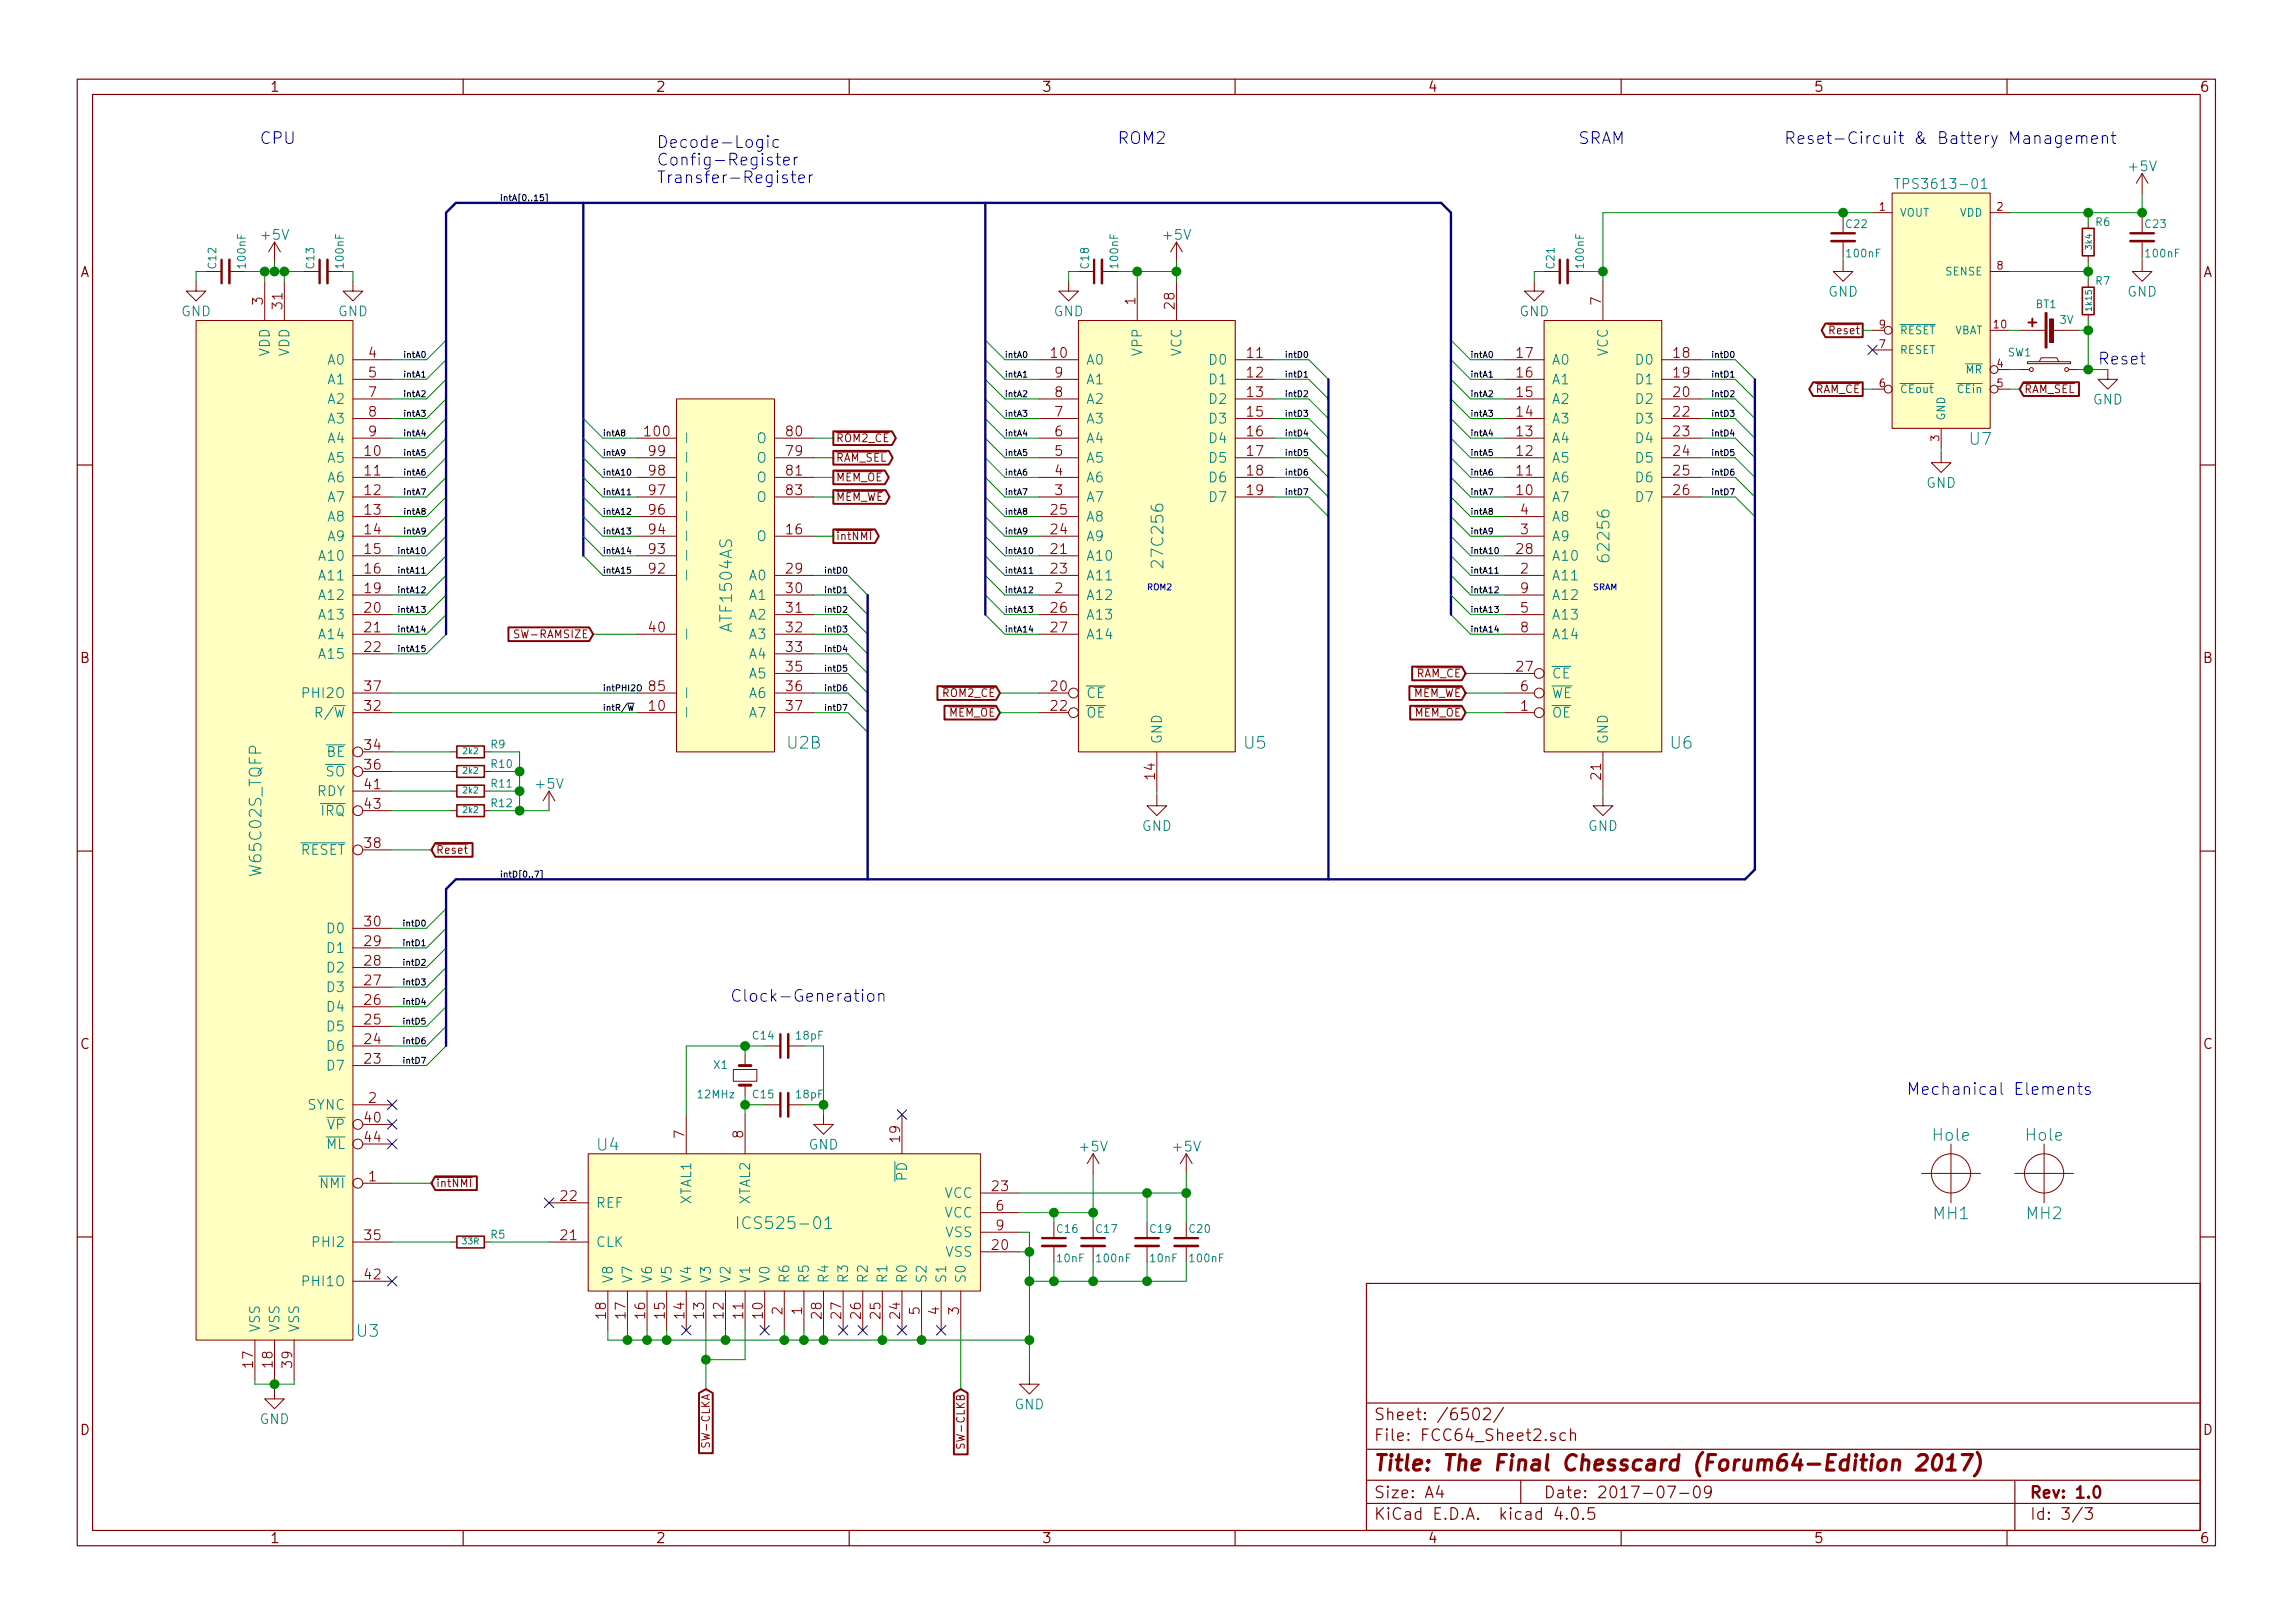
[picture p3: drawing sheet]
<svg xmlns="http://www.w3.org/2000/svg" width="297mm" height="210mm" viewBox="0 0 297 210" stroke-linecap="round" stroke-linejoin="round" font-family="sans-serif">
<defs><g id="words">
<text font-size="2.8" fill="#840000" x="178" y="190.5">Title: The Final Chesscard (Forum64-Edition 2017)</text>
<g font-size="2.1" fill="#0000c2">
<text x="33.7" y="18.7">CPU</text>
<text x="85.1" y="19.2">Decode-Logic</text>
<text x="85.1" y="21.5">Config-Register</text>
<text x="85.1" y="23.7">Transfer-Register</text>
<text x="144.8" y="18.7">ROM2</text>
<text x="204.5" y="18.7">SRAM</text>
<text x="231.1" y="18.7">Reset-Circuit &amp; Battery Management</text>
<text x="271.8" y="47.2">Reset</text>
<text x="94.6" y="129.8">Clock-Generation</text>
<text x="247" y="141.9">Mechanical Elements</text>
</g>
<g font-size="2.1" fill="#008484">
<text x="255.2" y="57.6">U7</text>
<text x="150.7" y="73.1" transform="rotate(-90 150.7 73.1)">27C256</text>
<text x="208.5" y="72.4" transform="rotate(-90 208.5 72.4)">62256</text>
<text x="94.8" y="81.7" transform="rotate(-90 94.8 81.7)">ATF1504AS</text>
<text x="102" y="97">U2B</text>
<text x="161.2" y="97">U5</text>
<text x="216.5" y="97">U6</text>
<text x="33.9" y="113.3" transform="rotate(-90 33.9 113.3)">W65C02S_TQFP</text>
<text x="77.4" y="149.1">U4</text>
<text x="250.4" y="147.8">Hole</text>
<text x="262.5" y="147.8">Hole</text>
<text x="96.5" y="159.2">ICS525-01</text>
<text x="250.5" y="158">MH1</text>
<text x="262.6" y="158">MH2</text>
<text x="46.3" y="173.2">U3</text>
</g>
<g font-size="2.1" fill="#840000">
<text x="178" y="184">Sheet: /6502/</text>
<text x="178" y="186.7">File: FCC64_Sheet2.sch</text>
<text x="178" y="196.9">KiCad E.D.A. kicad 4.0.5</text>
<text x="178" y="194.1">Size: A4</text>
<text x="200" y="194.1">Date: 2017-07-09</text>
<text x="263" y="194.1">Rev: 1.0</text>
<text x="263" y="196.9">Id: 3/3</text>
</g>
<g font-size="1.8" fill="#840000">
<text x="35" y="11.9">1</text>
<text x="85" y="11.9">2</text>
<text x="135" y="11.9">3</text>
<text x="185" y="11.9">4</text>
<text x="235" y="11.9">5</text>
<text x="285" y="11.9">6</text>
<text x="10.4" y="35.9">A</text>
<text x="285.4" y="35.9">A</text>
<text x="34" y="39.5" transform="rotate(-90 34 39.5)">3</text>
<text x="36.6" y="39.9" transform="rotate(-90 36.6 39.9)">31</text>
<text x="147.1" y="39.5" transform="rotate(-90 147.1 39.5)">1</text>
<text x="152.1" y="39.9" transform="rotate(-90 152.1 39.9)">28</text>
<text x="207.4" y="39.5" transform="rotate(-90 207.4 39.5)">7</text>
<text x="47.8" y="46.3">4</text>
<text x="136.2" y="46.3">10</text>
<text x="161.6" y="46.3">11</text>
<text x="196.5" y="46.3">17</text>
<text x="216.8" y="46.3">18</text>
<text x="47.8" y="48.9">5</text>
<text x="47.8" y="51.4">7</text>
<text x="47.8" y="54">8</text>
<text x="136.7" y="54">7</text>
<text x="136.7" y="51.4">8</text>
<text x="136.7" y="48.9">9</text>
<text x="161.6" y="48.9">12</text>
<text x="161.6" y="51.4">13</text>
<text x="161.6" y="54">15</text>
<text x="196.5" y="54">14</text>
<text x="196.5" y="51.4">15</text>
<text x="196.5" y="48.9">16</text>
<text x="216.8" y="51.4">20</text>
<text x="216.8" y="54">22</text>
<text x="216.8" y="48.9">19</text>
<text x="47.3" y="59">10</text>
<text x="47.8" y="56.5">9</text>
<text x="83.6" y="56.5">100</text>
<text x="84.1" y="59">99</text>
<text x="101.9" y="56.5">80</text>
<text x="101.9" y="59">79</text>
<text x="136.7" y="59">5</text>
<text x="136.7" y="56.5">6</text>
<text x="161.6" y="56.5">16</text>
<text x="161.6" y="59">17</text>
<text x="196.5" y="59">12</text>
<text x="196.5" y="56.5">13</text>
<text x="216.8" y="56.5">23</text>
<text x="216.8" y="59">24</text>
<text x="47.3" y="61.6">11</text>
<text x="47.3" y="64.1">12</text>
<text x="84.1" y="64.1">97</text>
<text x="84.1" y="61.6">98</text>
<text x="101.9" y="61.6">81</text>
<text x="101.9" y="64.1">83</text>
<text x="136.7" y="64.1">3</text>
<text x="136.7" y="61.6">4</text>
<text x="161.6" y="61.6">18</text>
<text x="161.6" y="64.1">19</text>
<text x="196.5" y="64.1">10</text>
<text x="196.5" y="61.6">11</text>
<text x="216.8" y="61.6">25</text>
<text x="216.8" y="64.1">26</text>
<text x="47.3" y="66.7">13</text>
<text x="47.3" y="69.2">14</text>
<text x="47.3" y="71.7">15</text>
<text x="84.1" y="71.7">93</text>
<text x="84.1" y="69.2">94</text>
<text x="84.1" y="66.7">96</text>
<text x="101.9" y="69.2">16</text>
<text x="136.2" y="71.7">21</text>
<text x="136.2" y="69.2">24</text>
<text x="136.2" y="66.7">25</text>
<text x="196.5" y="71.7">28</text>
<text x="197" y="69.2">3</text>
<text x="197" y="66.7">4</text>
<text x="47.3" y="74.3">16</text>
<text x="47.3" y="76.8">19</text>
<text x="84.1" y="74.3">92</text>
<text x="101.9" y="76.8">30</text>
<text x="101.9" y="74.3">29</text>
<text x="136.2" y="74.3">23</text>
<text x="136.7" y="76.8">2</text>
<text x="197" y="74.3">2</text>
<text x="197" y="76.8">9</text>
<text x="47.3" y="79.4">20</text>
<text x="47.3" y="81.9">21</text>
<text x="84.1" y="81.9">40</text>
<text x="101.9" y="79.4">31</text>
<text x="101.9" y="81.9">32</text>
<text x="136.2" y="79.4">26</text>
<text x="136.2" y="81.9">27</text>
<text x="197" y="79.4">5</text>
<text x="197" y="81.9">8</text>
<text x="10.4" y="85.9">B</text>
<text x="47.3" y="84.4">22</text>
<text x="47.3" y="89.5">37</text>
<text x="84.1" y="89.5">85</text>
<text x="101.9" y="84.4">33</text>
<text x="101.9" y="87">35</text>
<text x="101.9" y="89.5">36</text>
<text x="136.2" y="89.5">20</text>
<text x="196.5" y="87">27</text>
<text x="197" y="89.5">6</text>
<text x="285.4" y="85.9">B</text>
<text x="47.3" y="92.1">32</text>
<text x="84.1" y="92.1">10</text>
<text x="101.9" y="92.1">37</text>
<text x="136.2" y="92.1">22</text>
<text x="197" y="92.1">1</text>
<text x="47.3" y="97.1">34</text>
<text x="47.3" y="99.7">36</text>
<text x="149.6" y="100.9" transform="rotate(-90 149.6 100.9)">14</text>
<text x="207.4" y="100.9" transform="rotate(-90 207.4 100.9)">21</text>
<text x="47.3" y="102.2">41</text>
<text x="47.3" y="104.8">43</text>
<text x="47.3" y="109.8">38</text>
<text x="47.3" y="120">30</text>
<text x="47.3" y="125.1">28</text>
<text x="47.3" y="122.5">29</text>
<text x="47.3" y="130.2">26</text>
<text x="47.3" y="127.6">27</text>
<text x="10.4" y="135.9">C</text>
<text x="47.3" y="137.8">23</text>
<text x="47.3" y="135.2">24</text>
<text x="47.3" y="132.7">25</text>
<text x="285.4" y="135.9">C</text>
<text x="47.8" y="142.9">2</text>
<text x="47.3" y="145.4">40</text>
<text x="47.3" y="147.9">44</text>
<text x="88.6" y="147.4" transform="rotate(-90 88.6 147.4)">7</text>
<text x="96.3" y="147.4" transform="rotate(-90 96.3 147.4)">8</text>
<text x="116.6" y="147.9" transform="rotate(-90 116.6 147.9)">19</text>
<text x="47.8" y="153">1</text>
<text x="72.7" y="155.6">22</text>
<text x="128.6" y="154.3">23</text>
<text x="47.3" y="160.6">35</text>
<text x="72.7" y="160.6">21</text>
<text x="128.6" y="161.9">20</text>
<text x="129.1" y="156.8">6</text>
<text x="129.1" y="159.4">9</text>
<text x="47.3" y="165.7">42</text>
<text x="78.5" y="170.8" transform="rotate(-90 78.5 170.8)">18</text>
<text x="81" y="170.8" transform="rotate(-90 81 170.8)">17</text>
<text x="83.6" y="170.8" transform="rotate(-90 83.6 170.8)">16</text>
<text x="86.1" y="170.8" transform="rotate(-90 86.1 170.8)">15</text>
<text x="88.6" y="170.8" transform="rotate(-90 88.6 170.8)">14</text>
<text x="91.2" y="170.8" transform="rotate(-90 91.2 170.8)">13</text>
<text x="93.7" y="170.8" transform="rotate(-90 93.7 170.8)">12</text>
<text x="96.3" y="170.8" transform="rotate(-90 96.3 170.8)">11</text>
<text x="98.8" y="170.8" transform="rotate(-90 98.8 170.8)">10</text>
<text x="101.3" y="170.3" transform="rotate(-90 101.3 170.3)">2</text>
<text x="103.9" y="170.3" transform="rotate(-90 103.9 170.3)">1</text>
<text x="106.4" y="170.8" transform="rotate(-90 106.4 170.8)">28</text>
<text x="109" y="170.8" transform="rotate(-90 109 170.8)">27</text>
<text x="111.5" y="170.8" transform="rotate(-90 111.5 170.8)">26</text>
<text x="114" y="170.8" transform="rotate(-90 114 170.8)">25</text>
<text x="116.6" y="170.8" transform="rotate(-90 116.6 170.8)">24</text>
<text x="119.1" y="170.3" transform="rotate(-90 119.1 170.3)">5</text>
<text x="121.7" y="170.3" transform="rotate(-90 121.7 170.3)">4</text>
<text x="124.2" y="170.3" transform="rotate(-90 124.2 170.3)">3</text>
<text x="32.8" y="177.1" transform="rotate(-90 32.8 177.1)">17</text>
<text x="35.3" y="177.1" transform="rotate(-90 35.3 177.1)">18</text>
<text x="37.8" y="177.1" transform="rotate(-90 37.8 177.1)">39</text>
<text x="10.4" y="185.9">D</text>
<text x="285.4" y="185.9">D</text>
<text x="35" y="199.9">1</text>
<text x="85" y="199.9">2</text>
<text x="135" y="199.9">3</text>
<text x="185" y="199.9">4</text>
<text x="235" y="199.9">5</text>
<text x="285" y="199.9">6</text>
</g>
<g font-size="1.8" fill="#008484">
<text x="275.9" y="22.2">+5V</text>
<text x="246.5" y="24.5">TPS3613-01</text>
<text x="34" y="31.1">+5V</text>
<text x="150.8" y="31.1">+5V</text>
<text x="23.4" y="41">GND</text>
<text x="43.8" y="41">GND</text>
<text x="136.5" y="41">GND</text>
<text x="196.8" y="41">GND</text>
<text x="236.8" y="38.4">GND</text>
<text x="275.5" y="38.4">GND</text>
<text x="34.9" y="46.3" transform="rotate(-90 34.9 46.3)">VDD</text>
<text x="37.5" y="46.3" transform="rotate(-90 37.5 46.3)">VDD</text>
<text x="42.4" y="47.2">A0</text>
<text x="140.7" y="47.2">A0</text>
<text x="148" y="46.1" transform="rotate(-90 148 46.1)">VPP</text>
<text x="153" y="46.3" transform="rotate(-90 153 46.3)">VCC</text>
<text x="156.7" y="47.2">D0</text>
<text x="201" y="47.2">A0</text>
<text x="208.3" y="46.3" transform="rotate(-90 208.3 46.3)">VCC</text>
<text x="212" y="47.2">D0</text>
<text x="42.4" y="49.8">A1</text>
<text x="42.4" y="52.3">A2</text>
<text x="140.7" y="52.3">A2</text>
<text x="140.7" y="49.8">A1</text>
<text x="156.7" y="49.8">D1</text>
<text x="156.7" y="52.3">D2</text>
<text x="201" y="52.3">A2</text>
<text x="201" y="49.8">A1</text>
<text x="212" y="52.3">D2</text>
<text x="212" y="49.8">D1</text>
<text x="271.1" y="52.4">GND</text>
<text x="42.4" y="54.9">A3</text>
<text x="42.4" y="57.4">A4</text>
<text x="42.4" y="59.9">A5</text>
<text x="88.6" y="59.9">I</text>
<text x="88.6" y="57.4">I</text>
<text x="97.9" y="57.4">O</text>
<text x="97.9" y="59.9">O</text>
<text x="140.7" y="59.9">A5</text>
<text x="140.7" y="57.4">A4</text>
<text x="140.7" y="54.9">A3</text>
<text x="156.7" y="54.9">D3</text>
<text x="156.7" y="57.4">D4</text>
<text x="156.7" y="59.9">D5</text>
<text x="201" y="59.9">A5</text>
<text x="201" y="57.4">A4</text>
<text x="201" y="54.9">A3</text>
<text x="212" y="54.9">D3</text>
<text x="212" y="57.4">D4</text>
<text x="212" y="59.9">D5</text>
<text x="42.4" y="62.5">A6</text>
<text x="42.4" y="65">A7</text>
<text x="88.6" y="65">I</text>
<text x="88.6" y="62.5">I</text>
<text x="97.9" y="62.5">O</text>
<text x="97.9" y="65">O</text>
<text x="140.7" y="65">A7</text>
<text x="140.7" y="62.5">A6</text>
<text x="156.7" y="62.5">D6</text>
<text x="156.7" y="65">D7</text>
<text x="201" y="65">A7</text>
<text x="201" y="62.5">A6</text>
<text x="212" y="62.5">D6</text>
<text x="212" y="65">D7</text>
<text x="249.5" y="63.2">GND</text>
<text x="42.4" y="67.6">A8</text>
<text x="42.4" y="70.1">A9</text>
<text x="88.6" y="70.1">I</text>
<text x="88.6" y="67.6">I</text>
<text x="97.9" y="70.1">O</text>
<text x="140.7" y="70.1">A9</text>
<text x="140.7" y="67.6">A8</text>
<text x="201" y="70.1">A9</text>
<text x="201" y="67.6">A8</text>
<text x="41.5" y="72.6">A10</text>
<text x="41.5" y="75.2">A11</text>
<text x="41.5" y="77.7">A12</text>
<text x="88.6" y="75.2">I</text>
<text x="88.6" y="72.6">I</text>
<text x="97.1" y="77.7">A1</text>
<text x="97.1" y="75.2">A0</text>
<text x="140.7" y="77.7">A12</text>
<text x="140.7" y="72.6">A10</text>
<text x="140.7" y="75.2">A11</text>
<text x="201" y="75.2">A11</text>
<text x="201" y="77.7">A12</text>
<text x="201" y="72.6">A10</text>
<text x="41.5" y="80.3">A13</text>
<text x="41.5" y="82.8">A14</text>
<text x="88.6" y="82.8">I</text>
<text x="97.1" y="80.3">A2</text>
<text x="97.1" y="82.8">A3</text>
<text x="140.7" y="80.3">A13</text>
<text x="140.7" y="82.8">A14</text>
<text x="201" y="80.3">A13</text>
<text x="201" y="82.8">A14</text>
<text x="41.5" y="85.3">A15</text>
<text x="97.1" y="85.3">A4</text>
<text x="97.1" y="87.9">A5</text>
<text x="201" y="87.9">CE</text>
<text x="39.4" y="90.4">PHI2O</text>
<text x="41.3" y="93">R/W</text>
<text x="88.6" y="93">I</text>
<text x="88.6" y="90.4">I</text>
<text x="97.1" y="90.4">A6</text>
<text x="97.1" y="93">A7</text>
<text x="140.7" y="90.4">CE</text>
<text x="140.7" y="93">OE</text>
<text x="201" y="93">OE</text>
<text x="201" y="90.4">WE</text>
<text x="42.1" y="100.6">SO</text>
<text x="42.2" y="98">BE</text>
<text x="150.5" y="96.4" transform="rotate(-90 150.5 96.4)">GND</text>
<text x="208.3" y="96.4" transform="rotate(-90 208.3 96.4)">GND</text>
<text x="41" y="103.1">RDY</text>
<text x="41.6" y="105.7">IRQ</text>
<text x="69.5" y="102.2">+5V</text>
<text x="147.9" y="107.6">GND</text>
<text x="205.7" y="107.6">GND</text>
<text x="38.8" y="110.7">RESET</text>
<text x="42.4" y="120.9">D0</text>
<text x="42.4" y="126">D2</text>
<text x="42.4" y="123.4">D1</text>
<text x="42.4" y="131.1">D4</text>
<text x="42.4" y="128.5">D3</text>
<text x="42.4" y="136.1">D6</text>
<text x="42.4" y="133.6">D5</text>
<text x="39.8" y="143.8">SYNC</text>
<text x="42.4" y="138.7">D7</text>
<text x="42.1" y="148.8">ML</text>
<text x="42.3" y="146.3">VP</text>
<text x="104.7" y="148.9">GND</text>
<text x="140" y="149.2">+5V</text>
<text x="152.1" y="149.2">+5V</text>
<text x="41.5" y="153.9">NMI</text>
<text x="117.5" y="153" transform="rotate(-90 117.5 153)">PD</text>
<text x="122.3" y="155.2">VCC</text>
<text x="40.8" y="161.5">PHI2</text>
<text x="77.2" y="161.5">CLK</text>
<text x="77.2" y="156.5">REF</text>
<text x="89.5" y="156.1" transform="rotate(-90 89.5 156.1)">XTAL1</text>
<text x="97.2" y="156.1" transform="rotate(-90 97.2 156.1)">XTAL2</text>
<text x="122.3" y="157.7">VCC</text>
<text x="122.5" y="160.3">VSS</text>
<text x="39.4" y="166.6">PHI1O</text>
<text x="79.4" y="166.2" transform="rotate(-90 79.4 166.2)">V8</text>
<text x="81.9" y="166.2" transform="rotate(-90 81.9 166.2)">V7</text>
<text x="84.5" y="166.2" transform="rotate(-90 84.5 166.2)">V6</text>
<text x="87" y="166.2" transform="rotate(-90 87 166.2)">V5</text>
<text x="89.5" y="166.2" transform="rotate(-90 89.5 166.2)">V4</text>
<text x="92.1" y="166.2" transform="rotate(-90 92.1 166.2)">V3</text>
<text x="94.6" y="166.2" transform="rotate(-90 94.6 166.2)">V2</text>
<text x="97.2" y="166.2" transform="rotate(-90 97.2 166.2)">V1</text>
<text x="99.7" y="166.2" transform="rotate(-90 99.7 166.2)">V0</text>
<text x="102.2" y="166.2" transform="rotate(-90 102.2 166.2)">R6</text>
<text x="104.8" y="166.2" transform="rotate(-90 104.8 166.2)">R5</text>
<text x="107.3" y="166.2" transform="rotate(-90 107.3 166.2)">R4</text>
<text x="109.9" y="166.2" transform="rotate(-90 109.9 166.2)">R3</text>
<text x="112.4" y="166.2" transform="rotate(-90 112.4 166.2)">R2</text>
<text x="114.9" y="166.2" transform="rotate(-90 114.9 166.2)">R1</text>
<text x="117.5" y="166.2" transform="rotate(-90 117.5 166.2)">R0</text>
<text x="120" y="166.2" transform="rotate(-90 120 166.2)">S2</text>
<text x="122.5" y="162.8">VSS</text>
<text x="122.6" y="166.2" transform="rotate(-90 122.6 166.2)">S1</text>
<text x="125.1" y="166.2" transform="rotate(-90 125.1 166.2)">S0</text>
<text x="33.7" y="172.6" transform="rotate(-90 33.7 172.6)">VSS</text>
<text x="36.2" y="172.6" transform="rotate(-90 36.2 172.6)">VSS</text>
<text x="38.7" y="172.6" transform="rotate(-90 38.7 172.6)">VSS</text>
<text x="33.6" y="184.5">GND</text>
<text x="131.4" y="182.6">GND</text>
</g>
<g font-size="1.4" fill="#008484">
<text x="239.2" y="29.5">C22</text>
<text x="246.1" y="28.1">VOUT</text>
<text x="253.8" y="28.1">VDD</text>
<text x="271.5" y="29.3">R6</text>
<text x="277.9" y="29.5">C23</text>
<text x="28" y="34.7" transform="rotate(-90 28 34.7)">C12</text>
<text x="31.8" y="34.6" transform="rotate(-90 31.8 34.6)">100nF</text>
<text x="40.7" y="34.7" transform="rotate(-90 40.7 34.7)">C13</text>
<text x="44.5" y="34.6" transform="rotate(-90 44.5 34.6)">100nF</text>
<text x="141" y="34.7" transform="rotate(-90 141 34.7)">C18</text>
<text x="144.9" y="34.6" transform="rotate(-90 144.9 34.6)">100nF</text>
<text x="201.4" y="34.7" transform="rotate(-90 201.4 34.7)">C21</text>
<text x="205.2" y="34.6" transform="rotate(-90 205.2 34.6)">100nF</text>
<text x="239.3" y="33.3">100nF</text>
<text x="252" y="35.7">SENSE</text>
<text x="278.1" y="33.3">100nF</text>
<text x="263.7" y="39.9">BT1</text>
<text x="266.8" y="42">3V</text>
<text x="271.5" y="36.9">R7</text>
<text x="246.1" y="45.8">RESET</text>
<text x="246.1" y="43.3">RESET</text>
<text x="252.9" y="43.3">VBAT</text>
<text x="260.1" y="46.2">SW1</text>
<text x="246.1" y="50.9">CEout</text>
<text x="253.6" y="50.9">CEin</text>
<text x="254.6" y="48.4">MR</text>
<text x="252" y="54.5" transform="rotate(-90 252 54.5)">GND</text>
<text x="63.6" y="96.9">R9</text>
<text x="63.7" y="99.5">R10</text>
<text x="63.7" y="102">R11</text>
<text x="63.7" y="104.6">R12</text>
<text x="97.6" y="134.7">C14</text>
<text x="103.2" y="134.7">18pF</text>
<text x="90.5" y="142.3">12MHz</text>
<text x="92.5" y="138.5">X1</text>
<text x="97.6" y="142.3">C15</text>
<text x="103.2" y="142.3">18pF</text>
<text x="63.6" y="160.4">R5</text>
<text x="137" y="159.7">C16</text>
<text x="142" y="159.7">C17</text>
<text x="149" y="159.7">C19</text>
<text x="154.1" y="159.7">C20</text>
<text x="137" y="163.5">10nF</text>
<text x="142.2" y="163.5">100nF</text>
<text x="149" y="163.5">10nF</text>
<text x="154.2" y="163.5">100nF</text>
</g>
<g font-size="1.4" fill="#840000">
<text x="243.5" y="27.3">1</text>
<text x="258.7" y="27.3">2</text>
<text x="258.7" y="34.9">8</text>
<text x="237.1" y="43.3">Reset</text>
<text x="243.5" y="45.1">7</text>
<text x="243.5" y="42.5">9</text>
<text x="258.3" y="42.5">10</text>
<text x="258.7" y="47.6">4</text>
<text x="235" y="50.9">RAM_CE</text>
<text x="243.5" y="50.2">6</text>
<text x="258.7" y="50.2">5</text>
<text x="262.2" y="50.9">RAM_SEL</text>
<text x="108.3" y="57.3">ROM2_CE</text>
<text x="108.3" y="59.8">RAM_SEL</text>
<text x="251.2" y="57.1" transform="rotate(-90 251.2 57.1)">3</text>
<text x="108.3" y="62.4">MEM_OE</text>
<text x="108.3" y="64.9">MEM_WE</text>
<text x="108.3" y="70">intNMI</text>
<text x="67.1" y="82.7">SW-RAMSIZE</text>
<text x="183.3" y="87.8">RAM_CE</text>
<text x="122.1" y="90.3">ROM2_CE</text>
<text x="122.8" y="92.8">MEM_OE</text>
<text x="182.9" y="90.3">MEM_WE</text>
<text x="183.1" y="92.8">MEM_OE</text>
<text x="56.5" y="110.6">Reset</text>
<text x="56.5" y="153.8">intNMI</text>
<text x="91.9" y="187.2" transform="rotate(-90 91.9 187.2)">SW-CLKA</text>
<text x="125" y="187.2" transform="rotate(-90 125 187.2)">SW-CLKB</text>
</g>
<g font-size="1.1">
<text x="64.8" y="26">intA[0..15]</text>
<text x="52.5" y="46.3">intA0</text>
<text x="130.2" y="46.3">intA0</text>
<text x="166.8" y="46.3">intD0</text>
<text x="190.5" y="46.3">intA0</text>
<text x="222" y="46.3">intD0</text>
<text x="52.5" y="48.9">intA1</text>
<text x="52.5" y="51.4">intA2</text>
<text x="52.5" y="54">intA3</text>
<text x="130.2" y="54">intA3</text>
<text x="130.2" y="51.4">intA2</text>
<text x="130.2" y="48.9">intA1</text>
<text x="166.8" y="48.9">intD1</text>
<text x="166.8" y="51.4">intD2</text>
<text x="166.8" y="54">intD3</text>
<text x="190.5" y="48.9">intA1</text>
<text x="190.5" y="51.4">intA2</text>
<text x="190.5" y="54">intA3</text>
<text x="222" y="48.9">intD1</text>
<text x="222" y="51.4">intD2</text>
<text x="222" y="54">intD3</text>
<text x="52.5" y="56.5">intA4</text>
<text x="52.5" y="59">intA5</text>
<text x="78.1" y="59">intA9</text>
<text x="78.1" y="56.5">intA8</text>
<text x="130.2" y="59">intA5</text>
<text x="130.2" y="56.5">intA4</text>
<text x="166.8" y="56.5">intD4</text>
<text x="166.8" y="59">intD5</text>
<text x="190.5" y="56.5">intA4</text>
<text x="190.5" y="59">intA5</text>
<text x="222" y="56.5">intD4</text>
<text x="222" y="59">intD5</text>
<text x="52.5" y="61.6">intA6</text>
<text x="52.5" y="64.1">intA7</text>
<text x="78.1" y="64.1">intA11</text>
<text x="78.1" y="61.6">intA10</text>
<text x="130.2" y="64.1">intA7</text>
<text x="130.2" y="61.6">intA6</text>
<text x="166.8" y="61.6">intD6</text>
<text x="166.8" y="64.1">intD7</text>
<text x="190.5" y="61.6">intA6</text>
<text x="190.5" y="64.1">intA7</text>
<text x="222" y="61.6">intD6</text>
<text x="222" y="64.1">intD7</text>
<text x="51.9" y="71.7">intA10</text>
<text x="52.5" y="66.7">intA8</text>
<text x="52.5" y="69.2">intA9</text>
<text x="78.1" y="71.7">intA14</text>
<text x="78.1" y="69.2">intA13</text>
<text x="78.1" y="66.7">intA12</text>
<text x="130.2" y="71.7">intA10</text>
<text x="130.2" y="69.2">intA9</text>
<text x="130.2" y="66.7">intA8</text>
<text x="190.5" y="66.7">intA8</text>
<text x="190.5" y="69.2">intA9</text>
<text x="190.5" y="71.7">intA10</text>
<text x="51.9" y="74.3">intA11</text>
<text x="51.9" y="76.8">intA12</text>
<text x="78.1" y="74.3">intA15</text>
<text x="107.1" y="76.8">intD1</text>
<text x="107.1" y="74.3">intD0</text>
<text x="130.2" y="76.8">intA12</text>
<text x="130.2" y="74.3">intA11</text>
<text x="190.5" y="74.3">intA11</text>
<text x="190.5" y="76.8">intA12</text>
<text x="51.9" y="79.4">intA13</text>
<text x="51.9" y="81.9">intA14</text>
<text x="107.1" y="81.9">intD3</text>
<text x="107.1" y="79.4">intD2</text>
<text x="130.2" y="81.9">intA14</text>
<text x="130.2" y="79.4">intA13</text>
<text x="190.5" y="81.9">intA14</text>
<text x="190.5" y="79.4">intA13</text>
<text x="51.9" y="84.4">intA15</text>
<text x="78.1" y="89.5">intPHI2O</text>
<text x="107.1" y="89.5">intD6</text>
<text x="107.1" y="87">intD5</text>
<text x="107.1" y="84.4">intD4</text>
<text x="78.1" y="92.1">intR/W</text>
<text x="107.1" y="92.1">intD7</text>
<text x="64.8" y="113.7">intD[0..7]</text>
<text x="52.5" y="120">intD0</text>
<text x="52.5" y="122.5">intD1</text>
<text x="52.5" y="125.1">intD2</text>
<text x="52.5" y="127.6">intD3</text>
<text x="52.5" y="130.2">intD4</text>
<text x="52.5" y="132.7">intD5</text>
<text x="52.5" y="135.2">intD6</text>
<text x="52.5" y="137.8">intD7</text>
</g>
<g font-size="1.1" fill="#008484">
<text x="271" y="32.3" transform="rotate(-90 271 32.3)">3k4</text>
<text x="271" y="40.2" transform="rotate(-90 271 40.2)">1k15</text>
<text x="60" y="97.7">2k2</text>
<text x="60" y="100.2">2k2</text>
<text x="60" y="102.8">2k2</text>
<text x="60" y="105.3">2k2</text>
<text x="59.9" y="161.2">33R</text>
</g>
<g font-size="1.1" fill="#0000c2">
<text x="148.6" y="76.4">ROM2</text>
<text x="206.4" y="76.4">SRAM</text>
</g>
</g></defs>
<g fill="none" stroke="#840000" stroke-width=".15">
<path d="M10 10.3h277v189.9h-277zM12 12.2h273v186.1h-273zM60 10.3v1.9M110 10.3v1.9M160 10.3v1.9M210 10.3v1.9M260 10.3v1.9M10 60.2h2M285 60.2h2M10 110.3h2M285 110.3h2M10 160.2h2"/>
<path d="M177 166.3h108v32h-108zM285 160.2h2M60 198.3v1.9M110 198.3v1.9M160 198.3v1.9M177 194.8h108M177 191.8h108M177 187.8h108M177 181.8h108M186.4 192.5l-.3 1h.9M186.8 193v1M190.9 182.6a.35 .35 0 0 1 .4-.2 .35 .35 0 0 1 .3 .3 .77 .77 0 0 1-.5 1.2 .9 .9 0 0 1-.2-1.3z"/>
<path d="M192.2 182.6l.2-.2 .5 .1a.37 .37 0 0 1 .1 .6l-.9 .8h1M194.8 182.3l-1.3 2M197 191.8v3M201.4 185.7a.37 .37 0 0 0-.5 .1v.1a.54 .54 0 0 0 .5 .3l.1 .1-.1 .2-.1 .1-.4-.1M201.8 195.2l-.4 1.1h1M202.8 185.7l-.4-.1-.3 .3 .1 .6 .2 .1 .4-.1M202.9 196.7h.1l-.1 .1v-.1v.1M203.5 185.7a.38 .38 0 0 1 .6 .1v.8M203.5 185.1v1.5M203.8 195.4a.34 .34 0 0 1 .6 .2 .77 .77 0 0 1-.5 1.2 .97 .97 0 0 1-.1-1.4zM205.1 196.7h.1l-.1 .1-.1-.1h.1v.1M206.5 195.3h-.7l-.1 .7a.62 .62 0 0 1 .7 0l.2 .2-.1 .5-.2 .1h-.4l-.2-.1"/>
<path d="M210 198.3v1.9M216 192.5h1l-.6 1.5M217.6 193.5h1.1M219.5 192.7a.35 .35 0 0 1 .4-.2 .35 .35 0 0 1 .3 .3 .77 .77 0 0 1-.5 1.2 .9 .9 0 0 1-.2-1.3zM221.7 193.2l-.3 .3h-.3l-.3-.3v-.4l.2-.2 .4-.1 .2 .2a1.19 1.19 0 0 1-.2 1.2l-.4 .1M260 198.3v1.9M261 191.8v6.5M269.7 195.2l-1.2 2M270.1 195.3h.9l-.5 .6 .5 .1v.2v.5l-.2 .1h-.5l-.2-.1"/>
</g>
<g fill="none" stroke="#840000" stroke-width=".3">
<path d="M28.7 33.6v3.1M41.4 33.6v3.1M141.7 33.6v3.1M202.1 33.6v3.1M237.2 30.2h3.1M276 30.2h3M101.1 134v3M101.1 141.6v3M135 160.4h3M140.1 160.4h3M147.1 160.4h3M152.1 160.4h3.1"/>
<path d="M271.3 192.7a.35 .35 0 0 1 .4-.2 .35 .35 0 0 1 .3 .3 .77 .77 0 0 1-.4 1.2 .9 .9 0 0 1-.3-1.3z"/>
</g>
<path d="M245.2 189.3a.52 .52 0 0 1 .9 .1l-.1 1M248.5 188.6l.3-.2h.5a.52 .52 0 0 1 .4 .6l-.2 .3-1.3 1.1h1.3M250.6 188.6a.46 .46 0 0 1 .5-.2 .46 .46 0 0 1 .4 .4 1.38 1.38 0 0 1-.6 1.6 .45 .45 0 0 1-.5-.3 1.87 1.87 0 0 1 .2-1.5zM252.1 190.4h1.2M252.3 189l.4-.3 .3-.3-.3 2M254.2 188.4h1.3l-1.1 2M256.1 188.2a2.31 2.31 0 0 1-.3 3" fill="none" stroke="#840000" stroke-width=".41"/>
<g fill="#ffffc2" stroke="#ffffc2" stroke-width=".13">
<path d="M139.7 41.5h20.3v55.9h-20.3z"/>
<path d="M76.2 149.5h50.8v17.8h-50.8z"/>
<path d="M25.4 41.5h20.3v132.1h-20.3z"/>
<path d="M200 41.5h15.3v55.9h-15.3z"/>
<path d="M245.1 25h12.7v30.5h-12.7z"/>
<path d="M87.6 51.7h12.7v45.7h-12.7z"/>
</g>
<g fill="none" stroke="#840000" stroke-width=".13">
<path d="M25.4 36.4v1.3h1.3l-1.3 1.3-1.3-1.3h1.3M26.7 35.2h2M29.7 35.2h2M34.3 36.4v5.1M35.6 31.4l-.8 1.2M35.6 31.4v2.5M35.6 31.4l.7 1.2M36.8 36.4v5.1M39.4 35.2h2M42.4 35.2h2M45.7 36.4v1.3h1.3l-1.3 1.3-1.3-1.3h1.3M138.4 36.4v1.3h1.3l-1.3 1.3-1.2-1.3h1.2"/>
<path d="M139.7 35.2h2M142.7 35.2h2.1M147.3 36.4v5.1M152.4 31.4v2.5M152.4 36.4v5.1M152.4 31.4l-.8 1.2M152.4 31.4l.8 1.2M198.8 36.4v1.3h1.2l-1.2 1.3-1.3-1.3h1.3M200 35.2h2.1M203.1 35.2h2M207.6 36.4v5.1M238.8 33.9v1.3h1.2l-1.2 1.2-1.3-1.2h1.3"/>
<path d="M238.8 28.2v2M238.8 31.2v2.1M242.6 27.6h2.5M245.1 25h12.7v30.5h-12.7zM257.8 35.2h2.5M257.8 27.6h2.5M270.5 28.8v.8M270.5 33.1v.8M270.5 36.4v.8M277.5 33.9v1.3h1.3l-1.3 1.2-1.3-1.2h1.3M277.5 22.5l-.8 1.2M277.5 22.5v2.5"/>
<path d="M277.5 28.2v2M277.5 31.2v2.1M277.5 22.5l.8 1.2M25.4 41.5h20.3v132.1h-20.3zM45.7 59.3h5.1M45.7 56.8h5.1M45.7 54.2h5.1M45.7 51.7h5.1M45.7 49.1h5.1M45.7 46.6h5.1M82.5 59.3h5.1M82.5 56.8h5.1"/>
<path d="M87.6 51.7h12.7v45.7h-12.7zM100.3 59.3h5.1M100.3 56.8h5.1M108.3 56h6.9M108.3 58.6h6.5M134.6 59.3h5.1M134.6 56.8h5.1M134.6 54.2h5.1M134.6 51.7h5.1M134.6 49.1h5.1M134.6 46.6h5.1M139.7 41.5h20.3v55.9h-20.3z"/>
<path d="M160 59.3h5.1M160 56.8h5.1M160 54.2h5.1M160 51.7h5.1M160 49.1h5.1M160 46.6h5.1M194.9 59.3h5.1M194.9 56.8h5.1M194.9 54.2h5.1M194.9 51.7h5.1M194.9 49.1h5.1M194.9 46.6h5.1"/>
<path d="M200 41.5h15.3v55.9h-15.3zM215.3 59.3h5M215.3 56.8h5M215.3 54.2h5M215.3 51.7h5M215.3 49.1h5M215.3 46.6h5M235.2 49.7h5.7M236.8 42.1h4.1M242.6 42.8h1.5M242.6 50.4h1.5M242.6 45.3h2.5"/>
<path d="M251.5 58.7v1.2h1.2l-1.2 1.3-1.3-1.3h1.3M251.5 55.5v2.5M257.8 42.8h2.5M258.8 47.9h1.5M258.8 50.4h1.5M261.6 42.8h3.3M261.6 47.9h1.3M262.2 49.7h6.5M262.6 46.9h5.6v.2h-5.6zM264.2 46.9l.2-.6h2l.3 .6M265.9 42.8h3.3M268 47.9h1.2"/>
<path d="M270.5 40.8v.7M273 47.9v1.2h1.3l-1.3 1.3-1.2-1.3h1.2M45.7 77.1h5.1M45.7 64.4h5.1M45.7 61.8h5.1M45.7 72h5.1M45.7 74.5h5.1M45.7 69.5h5.1M45.7 66.9h5.1M45.7 79.6h5.1M82.5 64.4h5.1M82.5 61.8h5.1"/>
<path d="M82.5 72h5.1M82.5 74.5h5.1M82.5 69.5h5.1M82.5 66.9h5.1M100.3 77.1h5.1M100.3 64.4h5.1M100.3 61.8h5.1M100.3 74.5h5.1M100.3 69.5h5.1M100.3 79.6h5.1M108.3 61.1h6M108.3 63.6h6.1"/>
<path d="M108.3 68.7h4.7M112.8 68.9v1M134.6 77.1h5.1M134.6 64.4h5.1M134.6 61.8h5.1M134.6 72h5.1M134.6 74.5h5.1M134.6 69.5h5.1M134.6 66.9h5.1M134.6 79.6h5.1M160 64.4h5.1M160 61.8h5.1"/>
<path d="M194.9 77.1h5.1M194.9 64.4h5.1M194.9 61.8h5.1M194.9 72h5.1M194.9 74.5h5.1M194.9 69.5h5.1M194.9 66.9h5.1M194.9 79.6h5.1M215.3 64.4h5M215.3 61.8h5M45.7 89.8h5.1M45.7 92.3h5.1"/>
<path d="M45.7 82.2h5.1M45.7 84.7h5.1M47 97.4h3.8M47 99.9h3.8M58.4 97.4h.8M58.4 99.9h.8M62.7 97.4h.8M62.7 99.9h.8M67.2 81.7l-.4-.1-.2 .2 .1 .2 .5 .2v.3l-.2 .1h-.4M82.5 89.8h5.1M82.5 92.3h5.1M82.5 82.2h5.1"/>
<path d="M100.3 89.8h5.1M100.3 92.3h5.1M100.3 82.2h5.1M100.3 84.7h5.1M100.3 87.2h5.1M122 89h6.9M122.9 91.6h6M134.6 89.8h3.8M134.6 92.3h3.8M134.6 82.2h5.1M149.9 97.4v5.1M183.2 89h6.1"/>
<path d="M183.3 91.6h6M183.5 86.5h5.8M194.9 89.8h3.9M194.9 92.3h3.9M194.9 82.2h5.1M194.9 87.2h3.9M207.6 97.4v5.1M45.7 102.5h5.1M47 105h3.8M47 110.1h3.8M56.5 109.4h4.1M58.4 102.5h.8"/>
<path d="M58.4 105h.8M62.7 102.5h.8M62.7 105h.8M71.1 102.5l-.7 1.3M71.1 102.5v2.5M71.1 102.5l.8 1.3M149.9 103.1v1.3h1.2l-1.2 1.3-1.3-1.3h1.3M207.6 103.1v1.3h1.3l-1.3 1.3-1.2-1.3h1.2M45.7 135.5h5.1M45.7 120.3h5.1M45.7 138h5.1M45.7 133h5.1"/>
<path d="M45.7 130.4h5.1M45.7 127.9h5.1M45.7 125.3h5.1M45.7 122.8h5.1M95 138.6h3v1.5h-3zM96.5 136.8v1.2M99.1 135.5h2M102.1 135.5h2M45.7 143.1h5.1M47 153.3h3.8M47 145.7h3.8M47 148.2h3.8"/>
<path d="M56.5 152.5h4.7M61 152.7v1M71.1 155.8h5.1M76.2 149.5h50.8v17.8h-50.8zM88.9 144.4v5.1M96.5 140.6v1.3M96.5 144.4v5.1M99.1 143.1h2M102.1 143.1h2M106.7 144.4v1.3h1.2l-1.2 1.2-1.3-1.2h1.3M116.8 144.4v5.1M127 157.1h5.1"/>
<path d="M127 159.6h5.1M127 154.6h5.1M136.5 158.4v2M141.6 149.5v2.5M141.6 158.4v2M141.6 149.5l-.8 1.2M141.6 149.5l.8 1.2M148.6 158.4v2M153.7 149.5v2.5M153.7 158.4v2M153.7 149.5l-.8 1.2M153.7 149.5l.7 1.2"/>
<path d="M248.9 152h7.6M252.7 148.2v7.6M261 152h7.6M264.8 148.2v7.6M33 173.6v5.1M35.6 180v1.2h1.2l-1.2 1.3-1.3-1.3h1.3M35.6 173.6v5.1M38.1 173.6v5.1M45.7 160.9h5.1M45.7 166h5.1M58.4 160.9h.8M62.7 160.9h.8"/>
<path d="M71.1 160.9h5.1M78.7 167.3v5M81.3 167.3v5M83.8 167.3v5M86.4 167.3v5M88.9 167.3v5M91.4 167.3v5M94 167.3v5M96.5 167.3v5M99.1 167.3v5M101.6 167.3v5M104.1 167.3v5"/>
<path d="M106.7 167.3v5M109.2 167.3v5M111.8 167.3v5M114.3 167.3v5M116.8 167.3v5M119.4 167.3v5M121.9 167.3v5M124.5 167.3v5M127 162.2h5.1M133.3 178v1.3h1.3l-1.3 1.3-1.2-1.3h1.2M136.5 161.4v2M141.6 161.4v2"/>
<path d="M148.6 161.4v2M153.7 161.4v2"/>
<circle cx="244.6" cy="42.8" r=".51"/>
<circle cx="244.6" cy="50.4" r=".51"/>
<circle cx="258.3" cy="47.9" r=".51"/>
<circle cx="258.3" cy="50.4" r=".51"/>
<circle cx="263.1" cy="47.9" r=".25"/>
<circle cx="267.7" cy="47.9" r=".25"/>
<circle cx="46.4" cy="97.4" r=".63"/>
<circle cx="46.4" cy="99.9" r=".63"/>
<circle cx="139.1" cy="92.3" r=".63"/>
<circle cx="139.1" cy="89.8" r=".63"/>
<circle cx="199.4" cy="87.2" r=".63"/>
<circle cx="199.4" cy="92.3" r=".63"/>
<circle cx="199.4" cy="89.8" r=".63"/>
<circle cx="46.4" cy="105" r=".63"/>
<circle cx="46.4" cy="110.1" r=".63"/>
<circle cx="46.4" cy="153.3" r=".63"/>
<circle cx="46.4" cy="145.7" r=".63"/>
<circle cx="46.4" cy="148.2" r=".63"/>
<circle cx="252.7" cy="152" r="2.54"/>
<circle cx="264.8" cy="152" r="2.54"/>
</g>
<g fill="none" stroke="#008400" stroke-width=".13">
<path d="M26.7 35.2h-1.3v1.2M31.7 35.2h7.7M34.3 35.2v1.2M35.6 33.9v1.3M36.8 35.2v1.2M44.4 35.2h1.3v1.2M139.7 35.2h-1.3v1.2M144.8 35.2h7.6M147.3 35.2v1.2M152.4 33.9v2.5M200 35.2h-1.2v1.2M205.1 35.2h2.5"/>
<path d="M238.8 27.6v.6M238.8 33.3v.6M242.6 27.6h-35v8.8M260.3 35.2h10.2M260.3 27.6h17.2M270.5 27.6v1.2M270.5 33.9v2.5M277.5 25v3.2M277.5 33.3v.6M57.8 44.1l-2.6 2.5h-4.4M57.8 46.6l-2.6 2.5h-4.4M57.8 49.1l-2.6 2.6h-4.4"/>
<path d="M57.8 51.7l-2.6 2.5h-4.4M57.8 54.2l-2.6 2.6h-4.4M57.8 56.8l-2.6 2.5h-4.4M57.8 59.3l-2.6 2.5h-4.4M75.6 54.2l2.5 2.6h4.4M75.6 56.8l2.5 2.5h4.4M75.6 59.3l2.5 2.5h4.4M105.4 56.8h2.5M105.4 59.3h2.5M127.6 59.3l2.6 2.5h4.4M127.6 56.8l2.6 2.5h4.4M127.6 54.2l2.6 2.6h4.4"/>
<path d="M127.6 51.7l2.6 2.5h4.4M127.6 49.1l2.6 2.6h4.4M127.6 46.6l2.6 2.5h4.4M127.6 44.1l2.6 2.5h4.4M165.1 46.6h4.4l2.6 2.5M165.1 49.1h4.4l2.6 2.6M165.1 51.7h4.4l2.6 2.5M165.1 54.2h4.4l2.6 2.6M165.1 56.8h4.4l2.6 2.5M165.1 59.3h4.4l2.6 2.5M188 46.6l2.5 2.5h4.4M188 44.1l2.5 2.5h4.4"/>
<path d="M188 49.1l2.5 2.6h4.4M188 51.7l2.5 2.5h4.4M188 54.2l2.5 2.6h4.4M188 56.8l2.5 2.5h4.4M188 59.3l2.5 2.5h4.4M220.3 49.1h4.5l2.5 2.6M220.3 51.7h4.5l2.5 2.5M220.3 54.2h4.5l2.5 2.6M220.3 56.8h4.5l2.5 2.5M220.3 59.3h4.5l2.5 2.5M220.3 46.6h4.5l2.5 2.5M241.3 42.8h1.3"/>
<path d="M241.3 50.4h1.3M251.5 58v.7M260.3 42.8h1.3M260.3 50.4h1.3M260.3 47.9h1.3M269.2 42.8h1.3M269.2 47.9h3.8M270.5 41.5v6.4M57.8 61.8l-2.6 2.6h-4.4M57.8 64.4l-2.6 2.5h-4.4M57.8 66.9l-2.6 2.6h-4.4M57.8 69.5l-2.6 2.5h-4.4"/>
<path d="M57.8 72l-2.6 2.5h-4.4M57.8 74.5l-2.6 2.6h-4.4M57.8 77.1l-2.6 2.5h-4.4M57.8 79.6l-2.6 2.6h-4.4M75.6 61.8l2.5 2.6h4.4M75.6 64.4l2.5 2.5h4.4M75.6 66.9l2.5 2.6h4.4M75.6 69.5l2.5 2.5h4.4M75.6 72l2.5 2.5h4.4M105.4 79.6h4.5l2.5 2.6M105.4 77.1h4.5l2.5 2.5M105.4 61.8h2.5"/>
<path d="M105.4 64.4h2.5M105.4 69.5h2.5M105.4 74.5h4.5l2.5 2.6M127.6 79.6l2.6 2.6h4.4M127.6 77.1l2.6 2.5h4.4M127.6 74.5l2.6 2.6h4.4M127.6 72l2.6 2.5h4.4M127.6 69.5l2.6 2.5h4.4M127.6 66.9l2.6 2.6h4.4M127.6 64.4l2.6 2.5h4.4M127.6 61.8l2.6 2.6h4.4M165.1 61.8h4.4l2.6 2.6"/>
<path d="M165.1 64.4h4.4l2.6 2.5M188 61.8l2.5 2.6h4.4M188 64.4l2.5 2.5h4.4M188 66.9l2.5 2.6h4.4M188 69.5l2.5 2.5h4.4M188 72l2.5 2.5h4.4M188 74.5l2.5 2.6h4.4M188 79.6l2.5 2.6h4.4M188 77.1l2.5 2.5h4.4M220.3 61.8h4.5l2.5 2.6M220.3 64.4h4.5l2.5 2.5M50.8 89.8h31.7"/>
<path d="M50.8 92.3h31.7M50.8 97.4h7.6M50.8 99.9h7.6M57.8 82.2l-2.6 2.5h-4.4M63.5 97.4h3.8v7.6M63.5 99.9h3.8M76.8 82.2h5.7M105.4 82.2h4.5l2.5 2.5M105.4 84.7h4.5l2.5 2.5M105.4 89.8h4.5l2.5 2.5M105.4 87.2h4.5l2.5 2.6M105.4 92.3h4.5l2.5 2.6"/>
<path d="M129.5 89.8h5.1M129.5 92.3h5.1M189.9 89.8h5M189.9 87.2h5M189.9 92.3h5M50.8 110.1h5.1M50.8 105h7.6M50.8 102.5h7.6M57.8 117.7l-2.6 2.6h-4.4M63.5 105h7.6M63.5 102.5h3.8M149.9 102.5v.6"/>
<path d="M207.6 102.5v.6M57.8 135.5l-2.6 2.5h-4.4M57.8 133l-2.6 2.5h-4.4M57.8 130.4l-2.6 2.6h-4.4M57.8 127.9l-2.6 2.5h-4.4M57.8 125.3l-2.6 2.6h-4.4M57.8 122.8l-2.6 2.5h-4.4M57.8 120.3l-2.6 2.5h-4.4M96.5 135.5v1.3M99.1 135.5h-10.2v8.9M104.1 135.5h2.6v8.9M50.8 153.3h5.1"/>
<path d="M96.5 141.9v2.5M96.5 143.1h2.6M104.1 143.1h2.6M132.1 159.6h1.2v18.4M132.1 154.6h21.6M132.1 157.1h9.5M136.5 157.1v1.3M141.6 152v6.4M148.6 154.6v3.8M153.7 152v6.4M33 178.7v.6h5.1v-.6M35.6 178.7v1.3"/>
<path d="M50.8 160.9h7.6M63.5 160.9h7.6M78.7 172.3v1.3h54.6M81.3 172.3v1.3M83.8 172.3v1.3M86.4 172.3v1.3M91.4 172.3v7.7M94 172.3v1.3M96.5 172.3v3.8h-5.1M101.6 172.3v1.3M104.1 172.3v1.3M106.7 172.3v1.3"/>
<path d="M114.3 172.3v1.3M119.4 172.3v1.3M124.5 172.3v7.7M132.1 162.2h1.2M136.5 163.4v2.6M141.6 163.4v2.6M148.6 163.4v2.6M153.7 163.4v2.6h-20.4"/>
</g>
<g fill="none" stroke="#000" stroke-width=".13">
<path d="M70.4 25.2h-.4v.4l.3-.1 .1 .1v.3l-.1 .1-.3-.1M70.7 25.1h.2v1.2h-.2M80.6 56h-.1v-.3h.4v.3l-.3 .1-.1 .1v.2l.1 .1h.2l.1-.2v-.1l-.1-.2M80.9 58.6l-.1 .1-.3-.1v-.3l.3-.1 .1 .2v.4l-.2 .2h-.1M132.6 50.7l.3-.1 .1 .2-.5 .6h.5M132.6 48.9h.4M132.6 45.6l.1-.1a.41 .41 0 0 1 .3 .4 .41 .41 0 0 1-.3 .4l-.1-.3zM132.7 55.6l-.1 .6h.4M133 58.2h-.4v.4l.3-.1 .1 .2v.2l-.1 .1-.3-.1M192.9 50.7l.3-.1 .1 .2-.5 .6h.5M192.9 48.9h.4M193 45.6l.1-.1a.41 .41 0 0 1 .3 .4 .41 .41 0 0 1-.3 .4l-.2-.3z"/>
<path d="M193.1 55.6l-.2 .6h.5M193.3 58.2h-.4v.4l.3-.1 .1 .2v.2l-.1 .1-.3-.1M81.2 68.4h.5l-.3 .3 .3 .1v.3l-.1 .1-.4-.1M81.3 65.9h.3l.1 .2-.5 .5h.5M81.3 63.5l.2-.2v.8M81.3 64.1h.4M81.3 60.8h.1a.41 .41 0 0 1 .3 .4 .41 .41 0 0 1-.3 .4l-.1-.3zM81.4 70.9l-.1 .5h.4M81.6 71.2v.5M81.7 73.5h-.4v.3h.3l.1 .1v.2l-.1 .2-.3-.1M132.5 63.3h.5l-.3 .8M132.7 66.2l-.1-.1v-.2h.3l.1 .2-.4 .1v.1v.3h.1h.2l.1-.1v-.2l-.1-.1"/>
<path d="M132.9 60.8h-.2l-.1 .6 .1 .2 .3-.1v-.3l-.1-.1h-.2l-.1 .1M133 68.7l-.1 .2-.3-.1v-.4h.3l.1 .1v.5l-.2 .2h-.2M133.3 78.6h.5l-.3 .2 .3 .2-.1 .3h-.1h-.3M133.3 76.1l.3-.1 .2 .2-.5 .6h.5M133.3 73.7l.3-.2v.8M133.3 74.3h.5M133.4 71l.1-.1a.41 .41 0 0 1 .3 .4 .41 .41 0 0 1-.3 .4l-.2-.3zM192.8 63.3h.6l-.4 .8M193 66.2l-.1-.1v-.2h.4v.2l-.3 .1-.1 .1v.3h.1h.2l.1-.1v-.2l-.1-.1M193.3 60.8h-.3l-.1 .6 .1 .2 .3-.1v-.3v-.1h-.3l-.1 .1M193.3 68.7l-.1 .2-.3-.1v-.4h.3l.1 .1v.5l-.2 .2h-.1M193.6 78.6h.5l-.3 .2 .3 .2v.3h-.1h-.4"/>
<path d="M193.6 73.7l.3-.2v.8M193.6 76.1l.4-.1 .1 .2-.5 .6h.5M193.6 74.3h.5M193.7 71l.1-.1a.41 .41 0 0 1 .3 .4 .41 .41 0 0 1-.3 .4l-.2-.3zM81.3 91.1h.8M81.4 91.3l.2 .7 .1-.5 .2 .5 .1-.7M82.6 88.8l.1-.1h.3a.49 .49 0 0 1-.1 .8 .27 .27 0 0 1-.4-.3zM133.5 81l-.2 .6h.5M133.7 81.4v.5M193.8 81l-.2 .6h.5M194 81.4v.5M69.3 112.8h.5l-.3 .8"/>
<path d="M70 112.8h.2v1.1h-.2"/>
</g>
<g fill="#840000" stroke="#840000" stroke-width=".13">
<path d="M264.9 40.5h.3v4.6h-.3z"/>
<path d="M265.5 41.3h.5v3.1h-.5z"/>
</g>
<g fill="none" stroke="#840000" stroke-width=".25">
<path d="M107.9 55.9h7.6l.6 .9-.6 .9h-7.6zM107.9 58.4h7.2l.5 .9-.5 .9h-7.2zM234.9 49.5h6.4v1.8h-6.4l-.5-.9zM236.5 41.9h4.8v1.8h-4.8l-.5-.9zM262.1 49.5h7.2v1.8h-7.2l-.5-.9zM262.8 41.8h1M263.3 41.3v1M107.9 61h6.7l.5 .8-.5 .9h-6.7zM107.9 63.5h6.8l.5 .9-.5 .9h-6.8zM107.9 68.6h5.4l.5 .9-.5 .9h-5.4zM65.9 81.3h10.4l.5 .9-.5 .9h-10.4zM121.4 88.9h7.6l.5 .9-.5 .9h-7.6z"/>
<path d="M122.4 91.4h6.6l.5 .9-.5 .9h-6.6zM182.6 88.9h6.8l.5 .9-.5 .9h-6.8zM182.7 91.4h6.7l.5 .9-.5 .9h-6.7zM182.9 86.4h6.5l.5 .8-.5 .9h-6.5zM56.4 109.2h4.8v1.8h-4.8l-.5-.9zM56.4 152.4h5.4v1.8h-5.4l-.5-.9zM90.6 180.5l.8-.5 .9 .5v7.8h-1.7zM123.6 180.5l.9-.5 .8 .5v7.9h-1.7z"/>
</g>
<path d="M95.8 138h1.5M95.8 140.6h1.5" fill="none" stroke="#840000" stroke-width=".38"/>
<g fill="none" stroke="#0000c2" stroke-width=".13">
<path d="M99.5 17.6h-.1l.1 .1v-.1v.1M99.5 18.1v1M100.7 19.9v1.3l.1 .1 .3 .1M100.9 18.2a.48 .48 0 0 0-.7 0l-.1 .6a.48 .48 0 0 0 .8 .2M267 17.6v1.2a.43 .43 0 0 1-.7 .2M267 17.6a.48 .48 0 0 0-.7 .1v.6a.48 .48 0 0 0 .7 .2M267.6 18.1l.8-.2-.1-.3h-.4l-.3 .2 .1 .7 .2 .1 .4-.1M269 17.7a.38 .38 0 0 1 .7 .1v.8M269 17.6v1M269.7 17.8a.35 .35 0 0 1 .3-.2 .35 .35 0 0 1 .3 .2v.8M271 18.1l.7-.2-.1-.3h-.4l-.2 .2v.7l.2 .1 .4-.1M272.3 17.7a.38 .38 0 0 1 .7 .1v.8"/>
<path d="M272.3 17.6v1M273.5 17.6h.6M273.7 17.1v1.3l.1 .1 .3 .1M100.5 20.4h.6M101.5 20.9l.8-.2-.1-.3h-.4l-.3 .2 .1 .7 .2 .1 .4-.1M102.5 22.7h.6M102.7 22.1v1.4l.1 .1 .3 .1M102.9 20.4v1M103.3 20.4a.4 .4 0 0 0-.4 .3M103.5 23.2l.7-.2-.1-.3h-.4l-.2 .2 .1 .7 .1 .1 .4-.1M104.9 22.7v1M105.3 22.7a.4 .4 0 0 0-.4 .3"/>
<path d="M111.7 128.2v.1h.1l-.1-.1v.1M111.7 128.7v1M112.5 128.8a.42 .42 0 0 1 .7 .2v.4a.43 .43 0 0 1-.4 .3 .43 .43 0 0 1-.4-.3v-.4zM113.8 128.8a.38 .38 0 0 1 .7 .1v.8M113.8 128.7v1M268 140.9a.38 .38 0 0 1 .6 .1v.8M268 140.8v1M269.1 140.8h.6M269.3 140.3v1.3l.1 .1 .3 .1M270.7 140.8h-.3l-.3 .2 .1 .2 .5 .1 .1 .2-.1 .2-.1 .1-.5-.1"/>
</g>
<g fill="none" stroke="#008484" stroke-width=".13">
<path d="M245.4 23.1h.7M245.8 23.1v1.3M256.7 23.5l.3-.4v1.3M256.7 24.4h.7M246.1 49.7h4.4M246.1 42.1h4.6M253.5 49.7h3.3M39 109.2h5.7M41.5 104.1h3.2M41.3 152.4h3.4M95.6 157.6v1.6M106.9 158.1l.4-.5v1.6"/>
<path d="M106.9 159.2h.8"/>
</g>
<path d="M29.7 33.6v3.1M42.4 33.6v3.1M142.7 33.6v3.1M203.1 33.6v3.1M237.2 31.2h3.1M276 31.2h3M102.1 134v3M102.1 141.6v3M135 161.4h3M140.1 161.4h3M147.1 161.4h3M152.1 161.4h3.1" fill="none" stroke="#840000" stroke-width=".33"/>
<g fill="none" stroke="#000084" stroke-width=".13">
<path d="M242 44.7l1.2 1.2M243.2 44.7l-1.2 1.2M50.2 145.1l1.2 1.2M50.2 147.6l1.2 1.2M50.2 142.5l1.2 1.2M51.4 145.1l-1.2 1.2M51.4 147.6l-1.2 1.2M51.4 142.5l-1.2 1.2M70.5 155.2l1.2 1.2M71.7 155.2l-1.2 1.2M116.2 143.8l1.2 1.2M117.4 143.8l-1.2 1.2"/>
<path d="M50.2 165.4l1.2 1.2M51.4 165.4l-1.2 1.2M88.3 171.7l1.2 1.2M89.5 171.7l-1.2 1.2M98.5 171.7l1.2 1.2M99.7 171.7l-1.2 1.2M108.6 171.7l1.2 1.2M109.8 171.7l-1.2 1.2M111.2 171.7l1.2 1.2M112.4 171.7l-1.2 1.2M116.2 171.7l1.2 1.2M117.4 171.7l-1.2 1.2"/>
<path d="M121.3 171.7l1.2 1.2M122.5 171.7l-1.2 1.2"/>
</g>
<path d="M75.6 26.3v45.7M127.6 26.3v53.3M172.1 49.1v64.8M227.3 49.1v63.5l-1.2 1.3h-167l-1.3 1.3v20.3M112.4 77.1v36.8M188 79.6v-52l-1.3-1.3h-127.6l-1.3 1.3v54.6" fill="none" stroke="#000084" stroke-width=".3"/>
<g fill="#008400" stroke="#008400" stroke-width=".25">
<circle cx="152.4" cy="35.2" r=".51"/>
<circle cx="207.6" cy="35.2" r=".51"/>
<circle cx="238.8" cy="27.6" r=".51"/>
<circle cx="277.5" cy="27.6" r=".51"/>
<circle cx="119.4" cy="173.6" r=".51"/>
<circle cx="101.6" cy="173.6" r=".51"/>
<circle cx="104.1" cy="173.6" r=".51"/>
<circle cx="106.7" cy="173.6" r=".51"/>
<circle cx="114.3" cy="173.6" r=".51"/>
<circle cx="94" cy="173.6" r=".51"/>
<circle cx="86.4" cy="173.6" r=".51"/>
<circle cx="83.8" cy="173.6" r=".51"/>
<circle cx="81.3" cy="173.6" r=".51"/>
<circle cx="106.7" cy="143.1" r=".51"/>
<circle cx="96.5" cy="135.5" r=".51"/>
<circle cx="96.5" cy="143.1" r=".51"/>
<circle cx="133.4" cy="162.2" r=".51"/>
<circle cx="136.5" cy="157.1" r=".51"/>
<circle cx="148.6" cy="154.6" r=".51"/>
<circle cx="133.4" cy="166" r=".51"/>
<circle cx="136.5" cy="166" r=".51"/>
<circle cx="141.6" cy="166" r=".51"/>
<circle cx="148.6" cy="166" r=".51"/>
<circle cx="153.7" cy="154.6" r=".51"/>
<circle cx="141.6" cy="157.1" r=".51"/>
<circle cx="35.6" cy="179.3" r=".51"/>
<circle cx="91.4" cy="176.1" r=".51"/>
<circle cx="147.3" cy="35.2" r=".51"/>
<circle cx="34.3" cy="35.2" r=".51"/>
<circle cx="35.6" cy="35.2" r=".51"/>
<circle cx="36.8" cy="35.2" r=".51"/>
<circle cx="67.3" cy="105" r=".51"/>
<circle cx="67.3" cy="99.9" r=".51"/>
<circle cx="67.3" cy="102.5" r=".51"/>
<circle cx="133.4" cy="173.6" r=".51"/>
<circle cx="270.5" cy="47.9" r=".51"/>
<circle cx="270.5" cy="42.8" r=".51"/>
<circle cx="270.5" cy="27.6" r=".51"/>
<circle cx="270.5" cy="35.2" r=".51"/>
</g>
<path d="M269.7 29.6h1.6v3.5h-1.6zM269.7 37.2h1.6v3.6h-1.6zM59.2 96.6h3.5v1.6h-3.5zM59.2 99.2h3.5v1.5h-3.5zM59.2 101.7h3.5v1.5h-3.5zM59.2 104.3h3.5v1.5h-3.5zM59.2 160.1h3.5v1.6h-3.5z" fill="none" stroke="#840000" stroke-width=".2"/>
<use href="#words"/>
</svg>
